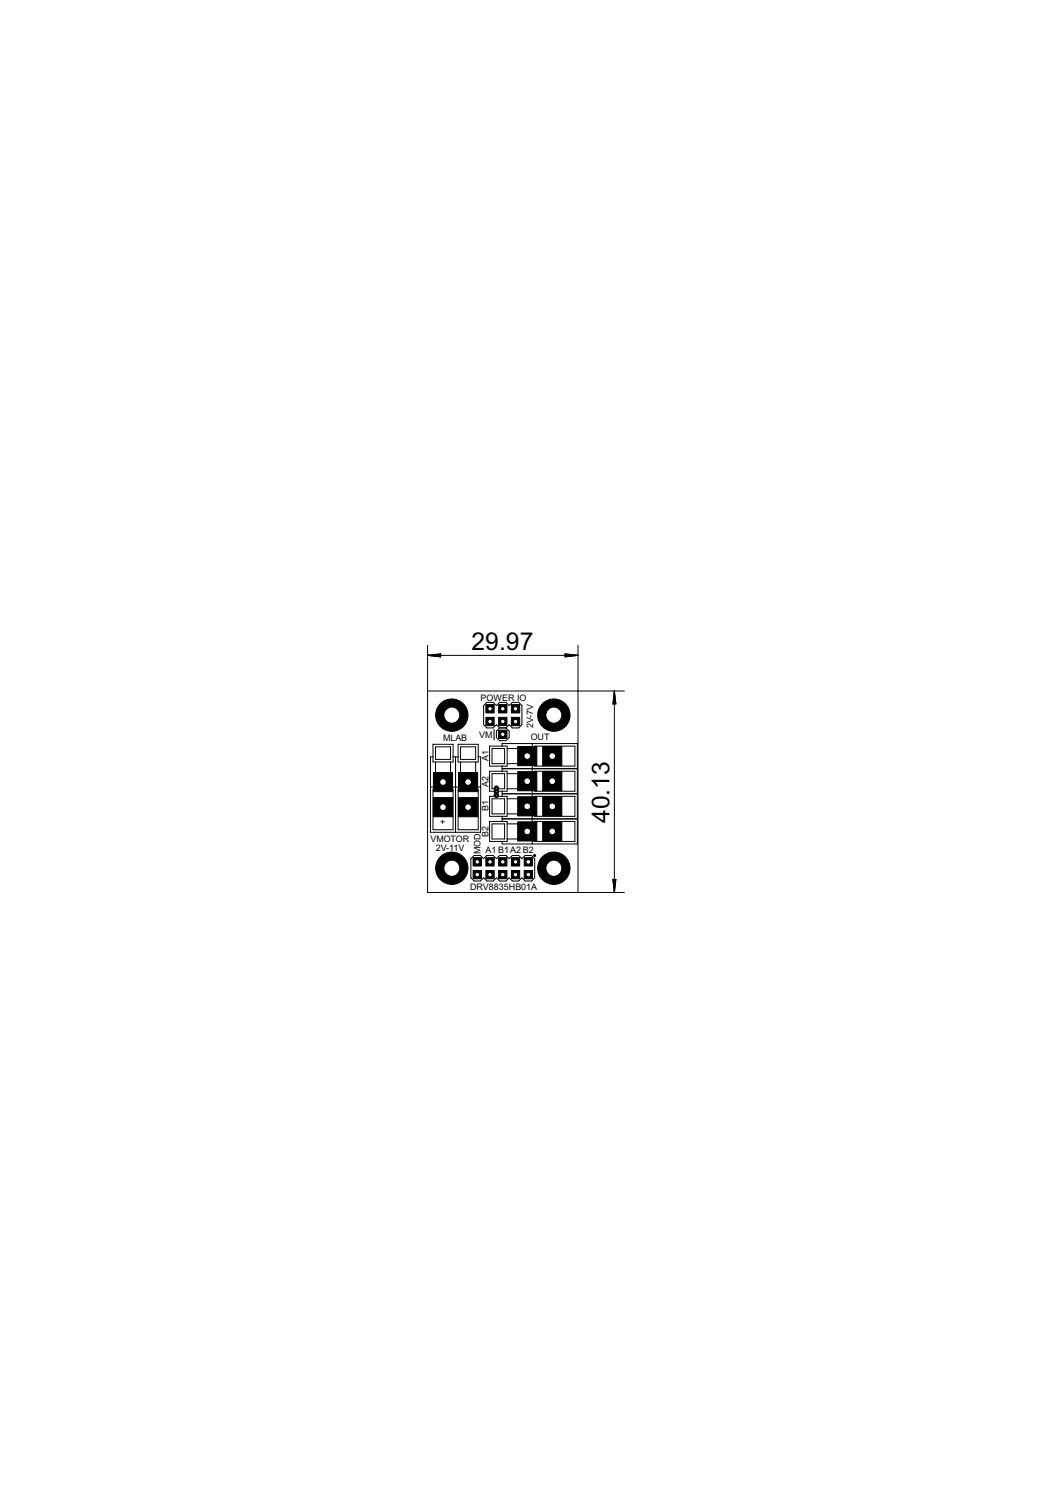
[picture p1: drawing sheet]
<svg xmlns="http://www.w3.org/2000/svg" width="210mm" height="297mm" viewBox="0 0 210 297" stroke-linecap="round" stroke-linejoin="round" font-family="sans-serif">
<defs><g id="words">
<g font-size="5.5">
<text x="93.8" y="129.4">29.97</text>
<text x="121.2" y="163.8" transform="rotate(-90 121.2 163.8)">40.13</text>
</g>
<g font-size="2">
<text x="95.6" y="139.4">POWER IO</text>
<text x="88.1" y="147.5">MLAB</text>
<text x="95.3" y="146.7">VM</text>
<text x="105.6" y="147.1">OUT</text>
<text x="106.1" y="144.8" transform="rotate(-90 106.1 144.8)">2V-7V</text>
<text x="97.2" y="151.4" transform="rotate(-90 97.2 151.4)">A1</text>
<text x="97.2" y="161.4" transform="rotate(-90 97.2 161.4)">B1</text>
<text x="97.2" y="156.5" transform="rotate(-90 97.2 156.5)">A2</text>
<text x="85.6" y="167.5">VMOTOR</text>
<text x="87.6" y="164.2">+</text>
<text x="97.2" y="166.5" transform="rotate(-90 97.2 166.5)">B2</text>
<text x="86.7" y="169.3">2V-11V</text>
<text x="95.6" y="169.9" transform="rotate(-90 95.6 169.9)">MOD</text>
<text x="96.6" y="169.7">A1 B1A2 B2</text>
<text x="93.5" y="177">DRV8835HB01A</text>
</g>
</g></defs>
<path d="M98.3 145.1v2.1" fill="none" stroke="#000" stroke-width=".21"/>
<g fill="none" stroke="#000" stroke-width=".2">
<path d="M85.6 156.6h10M86.1 150.6h-.5v15h10v-15h-.5M86.1 148.1h4v3.5h-4zM86.1 157.1h4v8h-4zM86.7 148.6h2.9v2.5h-2.9zM86.7 151.6v3h2.9v-3M87.1 156.6v.5M89.1 156.6v.5M90.1 150.6h1M90.6 150.6v15M91.1 148.1h4v3.5h-4zM91.1 157.1h4v8h-4z"/>
<path d="M91.6 148.6h3v2.5h-3zM91.6 151.6v3h3v-3M92.1 156.6v.5M94.1 156.6v.5M97.4 148.4h3.5v4h-3.5zM97.4 153.4h3.5v4h-3.5zM97.4 158.4h3.5v4h-3.5zM97.9 148.9h2.5v3h-2.5zM97.9 153.9h2.5v3h-2.5zM97.9 158.9h2.5v3h-2.5zM99.4 144.8l-.6-.6-.7 .6h-1.2l-.7-.6v-3.8l.7-.7h1.2l.7 .7 .6-.7h1.3l.6 .7 .6-.7h1.3l.6 .7v3.8l-.6 .6h-1.3l-.6-.6-.6 .6M99.4 144.8h1.3"/>
<path d="M99.4 144.8l-.6 .7v1.2l.6 .7h1.3l.6-.7v-1.2l-.6-.7M99.9 148.4v-.5h15v20h-15v-.5M99.9 152.4v1M99.9 157.4v1M99.9 157.9h15M99.9 152.9h15M100.9 148.9h3v3h-3M100.9 153.9h3v3h-3M100.9 158.9h3v3h-3M105.9 147.9v20M105.9 159.4h.5M105.9 154.4h.5"/>
<path d="M105.9 156.4h.5M105.9 149.4h.5M105.9 151.4h.5M106.4 148.4h8v4h-8zM106.4 153.4h8v4h-8zM106.4 158.4h8v4h-8zM93.7 170.8l.6-.6h1.3l.6 .6 .7-.6h1.2l.7 .6 .6-.6h1.3l.6 .6 .6-.6h1.3l.6 .6 .7-.6h1.2l.7 .6v3.8l-.7 .7h-1.2l-.7-.7-.6 .7h-1.3l-.6-.7-.6 .7h-1.3l-.6-.7-.7 .7h-1.2l-.7-.7-.6 .7h-1.3l-.6-.7zM97.4 163.4h3.5v4h-3.5zM97.9 163.9h2.5v3h-2.5zM99.9 162.9h15M99.9 162.4v1M100.9 163.9h3v3h-3"/>
<path d="M105.9 164.4h.5M105.9 166.4h.5M105.9 161.4h.5M106.4 163.4h8v4h-8z"/>
</g>
<g fill="#000" stroke="#000" stroke-width=".2">
<path d="M106.2 170.1h.3v.2h-.3v-.1h.2h-.2z" fill-rule="evenodd"/>
<circle cx="98.8" cy="157.5" r=".44"/>
</g>
<g fill="#000" stroke="#000" stroke-width=".2">
<path d="M97.2 143.3h.5v.5h-.5zM97.2 140.8h.5v.5h-.5zM99.8 143.3h.5v.5h-.5zM99.8 140.8h.5v.5h-.5zM99.8 145.8h.5v.5h-.5zM102.3 143.3h.5v.5h-.5zM102.3 140.8h.5v.5h-.5zM94.7 171.2h.5v.5h-.5zM94.7 173.8h.5v.5h-.5zM97.2 171.2h.5v.5h-.5zM97.2 173.8h.5v.5h-.5zM99.8 171.2h.5v.5h-.5z"/>
<path d="M99.8 173.8h.5v.5h-.5zM102.3 171.2h.5v.5h-.5zM102.3 173.8h.5v.5h-.5zM104.9 171.2h.5v.5h-.5zM104.9 173.8h.5v.5h-.5z"/>
</g>
<circle cx="98.8" cy="157.5" r=".19" fill="#fff" stroke="#000" stroke-width=".2"/>
<circle cx="98.8" cy="156.8" r=".44" fill="#000" stroke="#000" stroke-width=".2"/>
<circle cx="98.8" cy="156.8" r=".19" fill="#fff" stroke="#000" stroke-width=".2"/>
<circle cx="98.8" cy="158.2" r=".44" fill="#000" stroke="#000" stroke-width=".2"/>
<circle cx="98.8" cy="158.2" r=".19" fill="#fff" stroke="#000" stroke-width=".2"/>
<path d="M86.2 153.7h3.8v3.8h-3.8z" fill="#000" stroke="#000" stroke-width=".2"/>
<circle cx="88.1" cy="155.6" r=".66" fill="#fff" stroke="#000" stroke-width=".2"/>
<path d="M86.2 158.7h3.8v3.8h-3.8z" fill="#000" stroke="#000" stroke-width=".2"/>
<circle cx="88.1" cy="160.6" r=".66" fill="#fff" stroke="#000" stroke-width=".2"/>
<path d="M91.2 153.7h3.8v3.8h-3.8z" fill="#000" stroke="#000" stroke-width=".2"/>
<circle cx="93.1" cy="155.6" r=".66" fill="#fff" stroke="#000" stroke-width=".2"/>
<path d="M91.2 158.7h3.8v3.8h-3.8z" fill="#000" stroke="#000" stroke-width=".2"/>
<circle cx="93.1" cy="160.6" r=".66" fill="#fff" stroke="#000" stroke-width=".2"/>
<path d="M103 163.5h3.8v3.8h-3.8z" fill="#000" stroke="#000" stroke-width=".2"/>
<circle cx="104.9" cy="165.4" r=".66" fill="#fff" stroke="#000" stroke-width=".2"/>
<path d="M108 163.5h3.8v3.8h-3.8z" fill="#000" stroke="#000" stroke-width=".2"/>
<circle cx="109.9" cy="165.4" r=".66" fill="#fff" stroke="#000" stroke-width=".2"/>
<path d="M103 158.5h3.8v3.8h-3.8z" fill="#000" stroke="#000" stroke-width=".2"/>
<circle cx="104.9" cy="160.4" r=".66" fill="#fff" stroke="#000" stroke-width=".2"/>
<path d="M108 158.5h3.8v3.8h-3.8z" fill="#000" stroke="#000" stroke-width=".2"/>
<circle cx="109.9" cy="160.4" r=".66" fill="#fff" stroke="#000" stroke-width=".2"/>
<path d="M103 153.5h3.8v3.8h-3.8z" fill="#000" stroke="#000" stroke-width=".2"/>
<circle cx="104.9" cy="155.4" r=".66" fill="#fff" stroke="#000" stroke-width=".2"/>
<path d="M108 153.5h3.8v3.8h-3.8z" fill="#000" stroke="#000" stroke-width=".2"/>
<circle cx="109.9" cy="155.4" r=".66" fill="#fff" stroke="#000" stroke-width=".2"/>
<path d="M103 148.5h3.8v3.8h-3.8z" fill="#000" stroke="#000" stroke-width=".2"/>
<circle cx="104.9" cy="150.4" r=".66" fill="#fff" stroke="#000" stroke-width=".2"/>
<path d="M108 148.5h3.8v3.8h-3.8z" fill="#000" stroke="#000" stroke-width=".2"/>
<circle cx="109.9" cy="150.4" r=".66" fill="#fff" stroke="#000" stroke-width=".2"/>
<path d="M96.7 142.7h1.6v1.7h-1.6z" fill="#000" stroke="#000" stroke-width=".2"/>
<circle cx="97.5" cy="143.6" r=".44" fill="#fff" stroke="#000" stroke-width=".2"/>
<path d="M99.2 142.7h1.7v1.7h-1.7z" fill="#000" stroke="#000" stroke-width=".2"/>
<circle cx="100" cy="143.6" r=".44" fill="#fff" stroke="#000" stroke-width=".2"/>
<path d="M101.7 142.7h1.7v1.7h-1.7z" fill="#000" stroke="#000" stroke-width=".2"/>
<circle cx="102.6" cy="143.6" r=".44" fill="#fff" stroke="#000" stroke-width=".2"/>
<path d="M96.7 140.2h1.6v1.6h-1.6z" fill="#000" stroke="#000" stroke-width=".2"/>
<circle cx="97.5" cy="141" r=".44" fill="#fff" stroke="#000" stroke-width=".2"/>
<path d="M99.2 140.2h1.7v1.6h-1.7z" fill="#000" stroke="#000" stroke-width=".2"/>
<circle cx="100" cy="141" r=".44" fill="#fff" stroke="#000" stroke-width=".2"/>
<path d="M101.7 140.2h1.7v1.6h-1.7z" fill="#000" stroke="#000" stroke-width=".2"/>
<circle cx="102.6" cy="141" r=".44" fill="#fff" stroke="#000" stroke-width=".2"/>
<path d="M99.2 145.3h1.7v1.6h-1.7z" fill="#000" stroke="#000" stroke-width=".2"/>
<circle cx="100" cy="146.1" r=".44" fill="#fff" stroke="#000" stroke-width=".2"/>
<circle cx="89.9" cy="172.7" r="3.2" fill="#000" stroke="#000" stroke-width=".2"/>
<circle cx="89.9" cy="172.7" r="1.6" fill="#fff" stroke="#000" stroke-width=".2"/>
<circle cx="110.2" cy="172.7" r="3.2" fill="#000" stroke="#000" stroke-width=".2"/>
<circle cx="110.2" cy="172.7" r="1.6" fill="#fff" stroke="#000" stroke-width=".2"/>
<circle cx="110.2" cy="142.3" r="3.2" fill="#000" stroke="#000" stroke-width=".2"/>
<circle cx="110.2" cy="142.3" r="1.6" fill="#fff" stroke="#000" stroke-width=".2"/>
<circle cx="89.9" cy="142.3" r="3.2" fill="#000" stroke="#000" stroke-width=".2"/>
<circle cx="89.9" cy="142.3" r="1.6" fill="#fff" stroke="#000" stroke-width=".2"/>
<path d="M104.3 170.6h1.6v1.7h-1.6z" fill="#000" stroke="#000" stroke-width=".2"/>
<circle cx="105.1" cy="171.5" r=".47" fill="#fff" stroke="#000" stroke-width=".2"/>
<path d="M101.7 170.6h1.7v1.7h-1.7z" fill="#000" stroke="#000" stroke-width=".2"/>
<circle cx="102.6" cy="171.5" r=".44" fill="#fff" stroke="#000" stroke-width=".2"/>
<path d="M99.2 170.6h1.7v1.7h-1.7z" fill="#000" stroke="#000" stroke-width=".2"/>
<circle cx="100" cy="171.5" r=".44" fill="#fff" stroke="#000" stroke-width=".2"/>
<path d="M96.7 170.6h1.6v1.7h-1.6z" fill="#000" stroke="#000" stroke-width=".2"/>
<circle cx="97.5" cy="171.5" r=".44" fill="#fff" stroke="#000" stroke-width=".2"/>
<path d="M94.1 170.6h1.7v1.7h-1.7z" fill="#000" stroke="#000" stroke-width=".2"/>
<circle cx="95" cy="171.5" r=".44" fill="#fff" stroke="#000" stroke-width=".2"/>
<path d="M104.3 173.2h1.6v1.6h-1.6z" fill="#000" stroke="#000" stroke-width=".2"/>
<circle cx="105.1" cy="174" r=".44" fill="#fff" stroke="#000" stroke-width=".2"/>
<path d="M101.7 173.2h1.7v1.6h-1.7z" fill="#000" stroke="#000" stroke-width=".2"/>
<circle cx="102.6" cy="174" r=".44" fill="#fff" stroke="#000" stroke-width=".2"/>
<path d="M99.2 173.2h1.7v1.6h-1.7z" fill="#000" stroke="#000" stroke-width=".2"/>
<circle cx="100" cy="174" r=".44" fill="#fff" stroke="#000" stroke-width=".2"/>
<path d="M96.7 173.2h1.6v1.6h-1.6z" fill="#000" stroke="#000" stroke-width=".2"/>
<circle cx="97.5" cy="174" r=".44" fill="#fff" stroke="#000" stroke-width=".2"/>
<path d="M94.1 173.2h1.7v1.6h-1.7z" fill="#000" stroke="#000" stroke-width=".2"/>
<circle cx="95" cy="174" r=".44" fill="#fff" stroke="#000" stroke-width=".2"/>
<g fill="none" stroke="#000" stroke-width=".2">
<path d="M85.1 128.4v49.2h39.1M85.1 137.5h39.1M85.1 130.4h29.9M85.1 130.4l2.6-.3v.6zM85.1 130.4l2.6 .1M85.1 130.4l2.6 .3M87.7 130.3l-2.6 .1M87.7 130.1l-2.6 .3M112.4 130.1l2.6 .3-2.6 .3zM112.4 130.3l2.6 .1M112.4 130.1l2.6 .3M115 128.4v49.2"/>
<path d="M115 130.4l-2.6 .1M115 130.4l-2.6 .3M122.2 137.5v40.1M122.2 137.5l.4 2.6h-.7zM122.2 137.5l-.1 2.6M122.2 137.5l.2 2.6M122.2 137.5l-.2 2.6M122.2 137.5l.3 2.6M121.9 175h.7l-.4 2.6zM122 175l.2 2.6M122.1 175l.1 2.6M122.4 175l-.2 2.6"/>
<path d="M122.5 175l-.3 2.6"/>
</g>
<use href="#words"/>
</svg>
